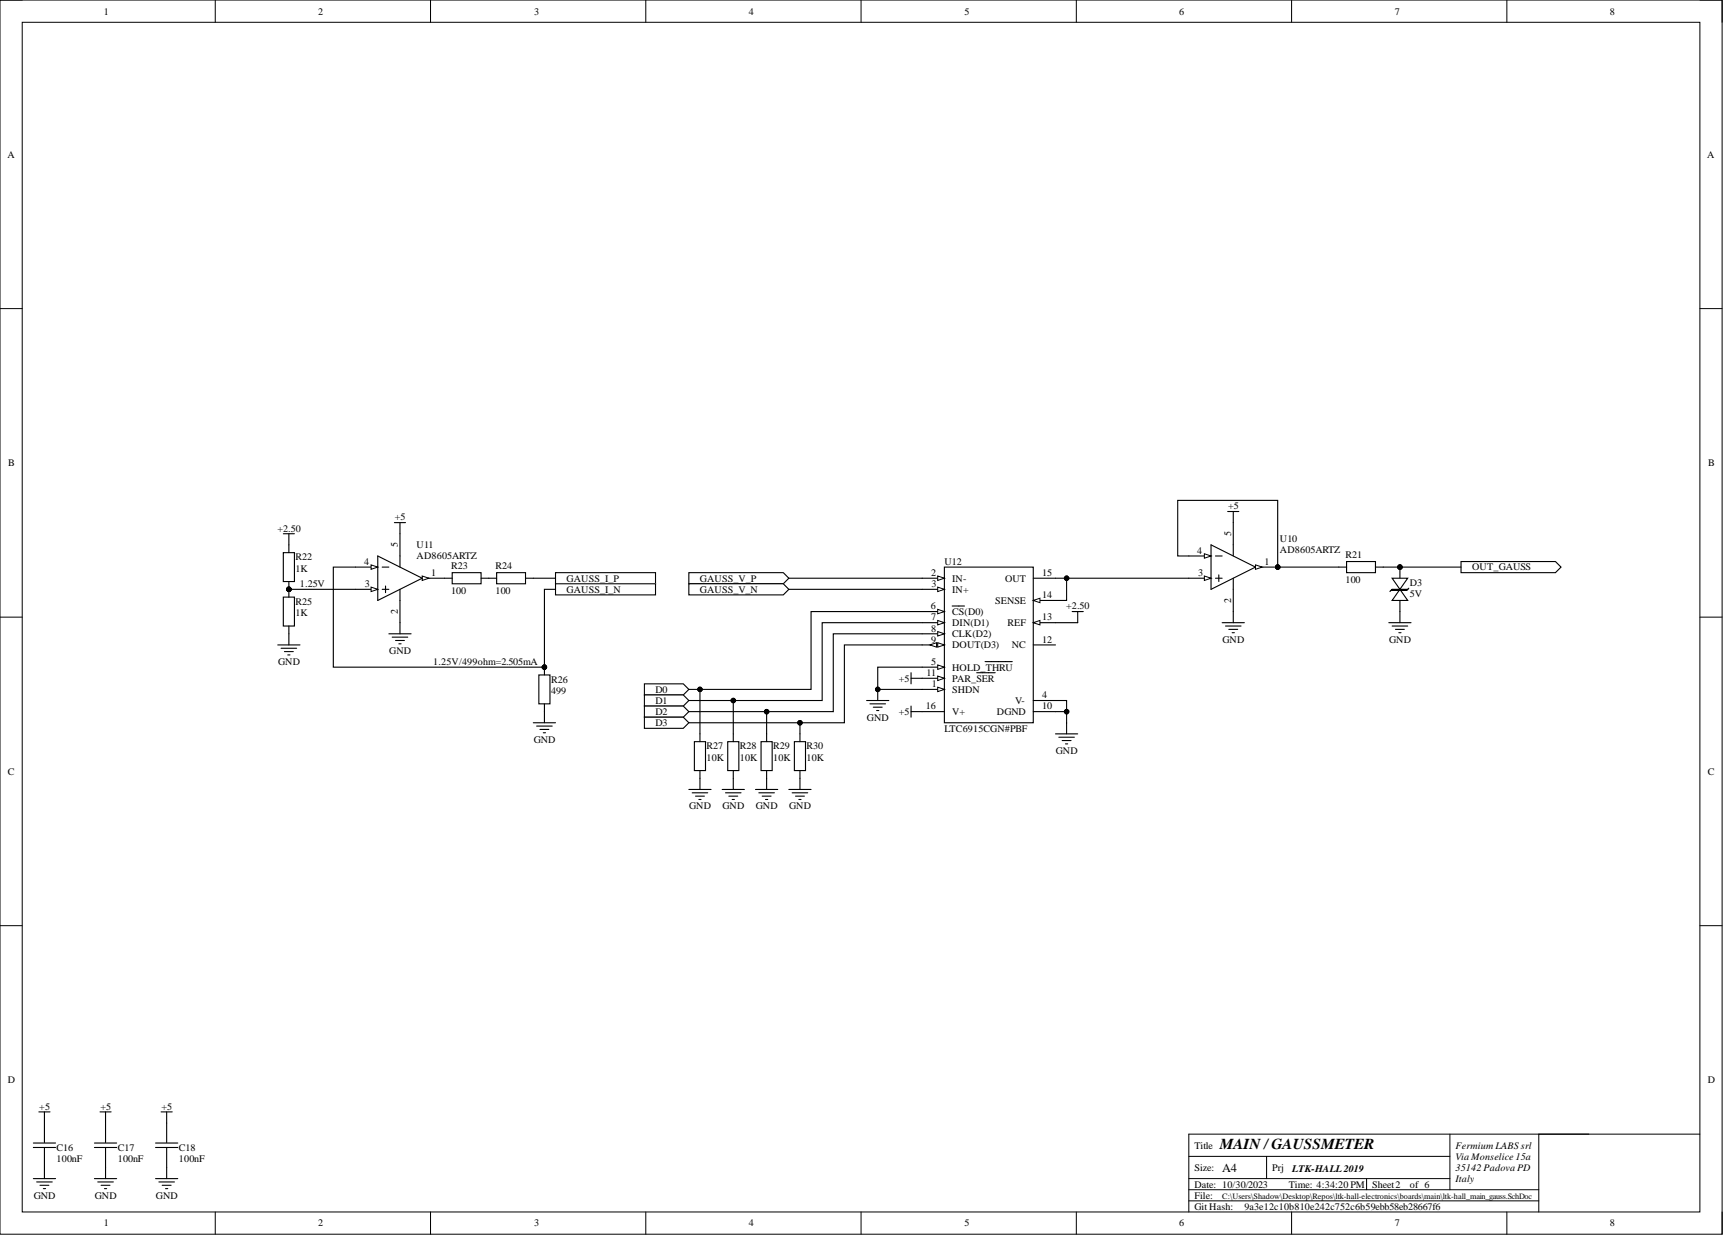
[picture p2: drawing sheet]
<svg xmlns="http://www.w3.org/2000/svg" width="393mm" height="282mm" viewBox="0 0 393 282" stroke-linecap="round" stroke-linejoin="round" font-family="sans-serif">
<defs><g id="words">
<text font-size="3.5" x="278.5" y="262.1">MAIN /GAUSSMETER</text>
<text font-size="2.8" x="279" y="267.4">A4</text>
<g font-size="2.3">
<text x="23.7" y="3.3">1</text>
<text x="72.6" y="3.3">2</text>
<text x="121.9" y="3.3">3</text>
<text x="171" y="3.3">4</text>
<text x="220.2" y="3.3">5</text>
<text x="269.2" y="3.3">6</text>
<text x="318.4" y="3.3">7</text>
<text x="367.5" y="3.3">8</text>
<text x="1.7" y="36">A</text>
<text x="389.8" y="36">A</text>
<text x="1.9" y="106.4">B</text>
<text x="389.9" y="106.4">B</text>
<text x="90.1" y="118.8">+5</text>
<text x="280.4" y="116.2">+5</text>
<text x="63.3" y="121.3">+2.50</text>
<text x="90.8" y="124.9" transform="rotate(-90 90.8 124.9)">5</text>
<text x="95.1" y="125.1">U11</text>
<text x="281" y="122.3" transform="rotate(-90 281 122.3)">5</text>
<text x="292.2" y="123.6">U10</text>
<text x="67.5" y="127.9">R22</text>
<text x="67.5" y="130.4">1K</text>
<text x="83.1" y="128.9">4</text>
<text x="95.1" y="127.7">AD8605ARTZ</text>
<text x="98.4" y="131.5">1</text>
<text x="103" y="129.9">R23</text>
<text x="113.1" y="129.9">R24</text>
<text x="212.6" y="131.5">2</text>
<text x="215.6" y="128.9">U12</text>
<text x="237.9" y="131.5">15</text>
<text x="273.3" y="126.4">4</text>
<text x="273.5" y="131.5">3</text>
<text x="288.6" y="128.9">1</text>
<text x="292.2" y="126.1">AD8605ARTZ</text>
<text x="307.2" y="127.4">R21</text>
<text x="336.1" y="130.2">OUT_GAUSS</text>
<text x="68.5" y="134">1.25V</text>
<text x="83.3" y="134">3</text>
<text x="103" y="135.5">100</text>
<text x="113.1" y="135.5">100</text>
<text x="129.4" y="132.7">GAUSS_I_P</text>
<text x="129.4" y="135.3">GAUSS_I_N</text>
<text x="159.8" y="132.7">GAUSS_V_P</text>
<text x="159.8" y="135.3">GAUSS_V_N</text>
<text x="212.6" y="134">3</text>
<text x="217.4" y="132.7">IN-</text>
<text x="217.4" y="135.3">IN+</text>
<text x="227.2" y="137.8">SENSE</text>
<text x="229.5" y="132.7">OUT</text>
<text x="237.9" y="136.5">14</text>
<text x="281" y="137.6" transform="rotate(-90 281 137.6)">2</text>
<text x="307.2" y="133">100</text>
<text x="321.9" y="133.7">D3</text>
<text x="321.9" y="136.3">5V</text>
<text x="67.5" y="138.1">R25</text>
<text x="67.5" y="140.6">1K</text>
<text x="90.8" y="140.1" transform="rotate(-90 90.8 140.1)">2</text>
<text x="212.5" y="139.1">6</text>
<text x="212.6" y="141.6">7</text>
<text x="217.4" y="140.3">CS(D0)</text>
<text x="217.4" y="142.9">DIN(D1)</text>
<text x="230" y="142.9">REF</text>
<text x="237.9" y="141.6">13</text>
<text x="243.4" y="139.1">+2.50</text>
<text x="88.9" y="149.2">GND</text>
<text x="212.6" y="144.1">8</text>
<text x="212.6" y="146.7">9</text>
<text x="217.4" y="145.4">CLK(D2)</text>
<text x="217.4" y="148">DOUT(D3)</text>
<text x="231" y="148">NC</text>
<text x="237.9" y="146.7">12</text>
<text x="279.1" y="146.7">GND</text>
<text x="317.1" y="146.7">GND</text>
<text x="63.5" y="151.8">GND</text>
<text x="98.9" y="151.8">1.25V/499ohm=2.505mA</text>
<text x="125.8" y="155.8">R26</text>
<text x="205.2" y="155.6">+5</text>
<text x="211.5" y="154.3">11</text>
<text x="212.6" y="151.8">5</text>
<text x="217.4" y="153">HOLD_THRU</text>
<text x="217.4" y="155.6">PAR_SER</text>
<text x="125.8" y="158.4">499</text>
<text x="149.6" y="158.1">D0</text>
<text x="149.6" y="160.6">D1</text>
<text x="211.4" y="161.9">16</text>
<text x="212.7" y="156.8">1</text>
<text x="217.4" y="158.1">SHDN</text>
<text x="231.7" y="160.6">V-</text>
<text x="237.9" y="159.4">4</text>
<text x="237.9" y="161.9">10</text>
<text x="149.6" y="163.2">D2</text>
<text x="149.6" y="165.7">D3</text>
<text x="197.9" y="164.5">GND</text>
<text x="205.2" y="163.2">+5</text>
<text x="215.6" y="167">LTC6915CGN#PBF</text>
<text x="217.4" y="163.2">V+</text>
<text x="227.6" y="163.2">DGND</text>
<text x="121.8" y="169.5">GND</text>
<text x="161.3" y="171">R27</text>
<text x="161.3" y="173.6">10K</text>
<text x="168.9" y="171">R28</text>
<text x="168.9" y="173.6">10K</text>
<text x="176.5" y="171">R29</text>
<text x="176.5" y="173.6">10K</text>
<text x="184.1" y="171">R30</text>
<text x="184.1" y="173.6">10K</text>
<text x="241" y="172.1">GND</text>
<text x="1.8" y="176.8">C</text>
<text x="389.8" y="176.8">C</text>
<text x="157.3" y="184.8">GND</text>
<text x="165" y="184.8">GND</text>
<text x="172.6" y="184.8">GND</text>
<text x="180.2" y="184.8">GND</text>
<text x="1.8" y="247.3">D</text>
<text x="389.8" y="247.3">D</text>
<text x="9" y="253.3">+5</text>
<text x="22.9" y="253.3">+5</text>
<text x="36.9" y="253.3">+5</text>
<text x="12.9" y="262.7">C16</text>
<text x="26.9" y="262.7">C17</text>
<text x="40.8" y="262.7">C18</text>
<text x="272.7" y="262.1">Title</text>
<text x="332.3" y="262.1">Fermium LABS srl</text>
<text x="12.9" y="265.2">100nF</text>
<text x="26.9" y="265.2">100nF</text>
<text x="40.8" y="265.2">100nF</text>
<text x="272.7" y="267.2">Size:</text>
<text x="290.4" y="267.2">Prj</text>
<text x="295" y="267.5">LTK-HALL2019</text>
<text x="332.3" y="264.7">Via Monselice 15a</text>
<text x="332.3" y="267.2">35142 Padova PD</text>
<text x="332.3" y="269.8">Italy</text>
<text x="7.7" y="273.6">GND</text>
<text x="21.6" y="273.6">GND</text>
<text x="35.6" y="273.6">GND</text>
<text x="272.7" y="271">Date: 10/30/2023</text>
<text x="272.7" y="273.6">File:</text>
<text x="294.2" y="271">Time: 4:34:20 PM</text>
<text x="313.2" y="271">Sheet2</text>
<text x="321.9" y="271">of 6</text>
<text x="23.7" y="279.9">1</text>
<text x="72.6" y="279.9">2</text>
<text x="121.9" y="279.9">3</text>
<text x="171" y="279.9">4</text>
<text x="220.2" y="279.9">5</text>
<text x="269.2" y="279.9">6</text>
<text x="272.7" y="276.1">Git Hash:</text>
<text x="284.1" y="276.1">9a3e12c10b810e242c752c6b59ebb58eb28667f6</text>
<text x="318.4" y="279.9">7</text>
<text x="367.5" y="279.9">8</text>
</g>
<text font-size="1.9" x="279" y="273.7">C:\Users\Shadow\Desktop\Repos\ltk-hall-electronics\boards\main\ltk-hall_main_gauss.SchDoc</text>
</g></defs>
<g fill="none" stroke="#000" stroke-width=".23">
<path d="M0 0h393.1v281.7h-393.1zM0 0h5.1M5.1 5.1h383v271.5h-383zM49.1 0v5.1M98.3 0v5.1M147.4 0v5.1M196.6 0v5.1M245.7 0v5.1M294.9 0v5.1M344 0v5.1M388.1 0h5v5.1M0 70.4h5.1"/>
<path d="M388.1 70.4h5M0 140.9h5.1M388.1 140.9h5M0 211.3h5.1M388.1 211.3h5M331 258.9v12.6M351.3 258.9v17.7M388.1 258.9h-116.7v17.7M49.1 276.6v5.1M98.3 276.6v5.1M147.4 276.6v5.1M196.6 276.6v5.1"/>
<path d="M245.7 276.6v5.1M271.4 263.9h59.6M271.4 271.5h79.9M271.4 269h59.6M271.4 274.1h79.9M289.2 263.9v5.1M294.9 276.6v5.1M312 269v2.5M344 276.6v5.1M393.1 276.6v5.1"/>
</g>
<path d="M96.4 132h5.1" fill="none" stroke="#000" stroke-width=".25"/>
<path d="M96.4 131.5l1.5 .5-1.5 .5z" fill="#fff"/>
<path d="M96.4 131.5l1.5 .5-1.5 .5z" fill="none" stroke="#000" stroke-width=".23"/>
<path d="M81.2 134.5h5M91.3 137v5.1" fill="none" stroke="#000" stroke-width=".25"/>
<path d="M84.7 134l1.5 .5-1.5 .5z" fill="#fff"/>
<path d="M84.7 134l1.5 .5-1.5 .5z" fill="none" stroke="#000" stroke-width=".23"/>
<path d="M81.2 129.4h5" fill="none" stroke="#000" stroke-width=".25"/>
<path d="M84.7 128.9l1.5 .5-1.5 .5z" fill="#fff"/>
<g fill="none" stroke="#000" stroke-width=".23">
<path d="M84.7 128.9l1.5 .5-1.5 .5z"/>
<circle cx="65.9" cy="134.5" r=".51"/>
<circle cx="124.3" cy="152.3" r=".51"/>
</g>
<g fill="none" stroke="#000" stroke-width=".25">
<path d="M90 119.3h2.6M91.3 119.3v10.1M64.7 126.1h2.5v6.6h-2.5zM64.7 136.3h2.5v6.6h-2.5zM64.7 121.8h2.5M65.9 121.8v4.3M65.9 132.7v3.6M86.2 126.9l10.2 5.1-10.2 5zM87.3 129.4h1.5M87.3 134.5h1.5M88 133.7v1.6M91.3 134.5v2.5"/>
<path d="M101.5 132h1.7M103.2 130.7h6.6v2.5h-6.6zM109.8 132h3.6M113.4 130.7h6.6v2.5h-6.6zM120 132h1.7M215.6 129.4h20.3v35.6h-20.3zM63.4 147.2h5.1M64.2 148h3.5M64.9 148.7h2.1M65.7 149.5h.5M65.9 142.9v4.3M88.8 144.7h5"/>
<path d="M89.5 145.4h3.6M90.3 146.2h2M91.1 146.9h.5M91.3 142.1v2.6M123 154h2.6v6.6h-2.6zM124.3 152.3v1.7M210.5 157.3h5.1M121.7 165h5.1M122.5 165.7h3.6M123.3 166.5h2M124 167.2h.5M124.3 160.6v4.4"/>
</g>
<g fill="#000">
<circle cx="65.9" cy="134.5" r=".51"/>
<circle cx="124.3" cy="152.3" r=".51"/>
</g>
<path d="M214.1 156.8l1.5 .5-1.5 .6z" fill="#fff"/>
<path d="M214.1 156.8l1.5 .5-1.5 .6z" fill="none" stroke="#000" stroke-width=".23"/>
<path d="M210.5 132h5.1" fill="none" stroke="#000" stroke-width=".25"/>
<path d="M214.1 131.5l1.5 .5-1.5 .5z" fill="#fff"/>
<path d="M214.1 131.5l1.5 .5-1.5 .5z" fill="none" stroke="#000" stroke-width=".23"/>
<path d="M210.5 134.5h5.1" fill="none" stroke="#000" stroke-width=".25"/>
<path d="M214.1 134l1.5 .5-1.5 .5z" fill="#fff"/>
<path d="M214.1 134l1.5 .5-1.5 .5z" fill="none" stroke="#000" stroke-width=".23"/>
<path d="M210.5 152.3h5.1M235.9 159.9h5.1" fill="none" stroke="#000" stroke-width=".25"/>
<path d="M214.1 151.8l1.5 .5-1.5 .5z" fill="#fff"/>
<path d="M214.1 151.8l1.5 .5-1.5 .5z" fill="none" stroke="#000" stroke-width=".23"/>
<path d="M210.5 139.6h5.1M224.9 151h6.2" fill="none" stroke="#000" stroke-width=".25"/>
<path d="M214.1 139.1l1.5 .5-1.5 .5z" fill="#fff"/>
<path d="M214.1 139.1l1.5 .5-1.5 .5z" fill="none" stroke="#000" stroke-width=".23"/>
<path d="M217.4 138.3h2.8M210.5 142.1h5.1" fill="none" stroke="#000" stroke-width=".25"/>
<path d="M214.1 141.6l1.5 .5-1.5 .5z" fill="#fff"/>
<path d="M214.1 141.6l1.5 .5-1.5 .5z" fill="none" stroke="#000" stroke-width=".23"/>
<path d="M210.5 144.7h5.1" fill="none" stroke="#000" stroke-width=".25"/>
<path d="M214.1 144.1l1.5 .6-1.5 .5z" fill="#fff"/>
<path d="M214.1 144.1l1.5 .6-1.5 .5z" fill="none" stroke="#000" stroke-width=".23"/>
<path d="M210.5 147.2h5.1" fill="none" stroke="#000" stroke-width=".25"/>
<path d="M214.1 146.7l1.5 .5-1.5 .5z" fill="#fff"/>
<path d="M214.1 146.7l1.5 .5-1.5 .5z" fill="none" stroke="#000" stroke-width=".23"/>
<path d="M212.3 147.2l1.5-.5v1z" fill="#fff"/>
<path d="M212.3 147.2l1.5-.5v1z" fill="none" stroke="#000" stroke-width=".23"/>
<path d="M210.5 154.8h5.1M235.9 162.4h5.1" fill="none" stroke="#000" stroke-width=".25"/>
<path d="M214.1 154.3l1.5 .5-1.5 .5z" fill="#fff"/>
<path d="M214.1 154.3l1.5 .5-1.5 .5z" fill="none" stroke="#000" stroke-width=".23"/>
<path d="M223 153.5h4.2M235.9 147.2h5.1M235.9 142.1h5.1" fill="none" stroke="#000" stroke-width=".25"/>
<path d="M235.9 142.1l1.5-.5v1z" fill="#fff"/>
<path d="M235.9 142.1l1.5-.5v1z" fill="none" stroke="#000" stroke-width=".23"/>
<path d="M235.9 137h5.1" fill="none" stroke="#000" stroke-width=".25"/>
<path d="M235.9 137l1.5-.5v1.1z" fill="#fff"/>
<g fill="none" stroke="#000" stroke-width=".23">
<path d="M235.9 137l1.5-.5v1.1z"/>
<circle cx="291.7" cy="129.4" r=".51"/>
<circle cx="200.4" cy="157.3" r=".51"/>
</g>
<g fill="none" stroke="#000" stroke-width=".25">
<path d="M235.9 132h5.1M244.8 139.6h2.5M246 139.6v2.5M286.6 129.4h5.1M197.8 159.9h5.1M200.4 157.3v2.6M208 153.5v2.6M208 154.8h2.5M158.5 169.3h2.6v6.6h-2.6zM159.8 167.5v1.8M159.8 175.9v4.3M166.1 169.3h2.6v6.6h-2.6z"/>
<path d="M167.4 167.5v1.8M167.4 175.9v4.3M173.7 169.3h2.6v6.6h-2.6zM175 167.5v1.8M175 175.9v4.3M181.4 169.3h2.5v6.6h-2.5zM182.6 167.5v1.8M182.6 175.9v4.3M198.6 160.6h3.6M199.4 161.4h2M200.1 162.2h.5M208 162.4h7.6"/>
<path d="M208 161.2v2.5M241 167.5h5M241.7 168.3h3.6M242.5 169h2M243.2 169.8h.6M243.5 165v2.5M157.3 180.2h5M158 180.9h3.6M158.8 181.7h2M159.5 182.5h.5M164.9 180.2h5M165.6 180.9h3.6"/>
<path d="M166.4 181.7h2M167.2 182.5h.5M172.5 180.2h5M173.2 180.9h3.6M174 181.7h2M174.8 182.5h.5M180.1 180.2h5.1M180.8 180.9h3.6M181.6 181.7h2M182.4 182.5h.5"/>
</g>
<g fill="#000">
<circle cx="291.7" cy="129.4" r=".51"/>
<circle cx="200.4" cy="157.3" r=".51"/>
</g>
<path d="M286.6 128.9l1.5 .5-1.5 .5z" fill="#fff"/>
<g fill="none" stroke="#000" stroke-width=".23">
<path d="M286.6 128.9l1.5 .5-1.5 .5z"/>
<circle cx="291.7" cy="129.4" r=".51"/>
</g>
<circle cx="291.7" cy="129.4" r=".51" fill="#000"/>
<path d="M271.4 132h5.1M281.5 134.5v5.1" fill="none" stroke="#000" stroke-width=".25"/>
<path d="M274.9 131.5l1.6 .5-1.6 .5z" fill="#fff"/>
<path d="M274.9 131.5l1.6 .5-1.6 .5z" fill="none" stroke="#000" stroke-width=".23"/>
<path d="M271.4 126.9h5.1" fill="none" stroke="#000" stroke-width=".25"/>
<path d="M274.9 126.4l1.6 .5-1.6 .5z" fill="#fff"/>
<g fill="none" stroke="#000" stroke-width=".23">
<path d="M274.9 126.4l1.6 .5-1.6 .5z"/>
<circle cx="319.6" cy="129.4" r=".51"/>
</g>
<g fill="none" stroke="#000" stroke-width=".25">
<path d="M280.3 116.7h2.5M281.5 116.7v10.2M276.5 124.4l10.1 5-10.1 5.1zM277.5 126.9h1.5M277.5 132h1.5M278.2 131.2v1.5M281.5 132v2.5M281.5 139.6v2.5M305.6 129.4h1.8M307.4 128.2h6.6v2.5h-6.6zM314 129.4h1.8M319.6 129.4v3.8"/>
<path d="M319.6 135.8v3.8M279 142.1h5.1M279.8 142.9h3.5M280.5 143.6h2.1M281.3 144.4h.5"/>
</g>
<circle cx="319.6" cy="129.4" r=".51" fill="#000"/>
<path d="M319.6 134.5l1.8 2.5h-3.6z" fill="#fff"/>
<path d="M319.6 134.5l1.8 2.5h-3.6z" fill="none" stroke="#000" stroke-width=".25"/>
<path d="M317.8 132h3.6l-1.8 2.5z" fill="#fff"/>
<path d="M317.8 132h3.6l-1.8 2.5z" fill="none" stroke="#000" stroke-width=".25"/>
<path d="M317.8 134.5h3.6l-.3 .3h-3.5z" fill-rule="evenodd" fill="#fff"/>
<path d="M317.8 134.5h3.6l-.3 .3h-3.5zM317.8 134.5l-.5 .5M319.6 139.6v2.5M321.6 134.3l-.5 .5M317.1 142.1h5M317.8 142.9h3.6M318.6 143.6h2M319.3 144.4h.5" fill="none" stroke="#000" stroke-width=".25"/>
<path d="M333.5 128.2h21.6l1.3 1.2-1.3 1.3h-21.6z" fill-rule="evenodd" fill="#fff"/>
<path d="M333.5 128.2h21.6l1.3 1.2-1.3 1.3h-21.6z" fill="none" stroke="#000" stroke-width=".25"/>
<path d="M126.8 130.7h22.8v2.5h-22.8z" fill-rule="evenodd" fill="#fff"/>
<path d="M126.8 130.7h22.8v2.5h-22.8z" fill="none" stroke="#000" stroke-width=".25"/>
<path d="M157.3 130.7h21.5l1.3 1.3-1.3 1.2h-21.5z" fill-rule="evenodd" fill="#fff"/>
<path d="M157.3 130.7h21.5l1.3 1.3-1.3 1.2h-21.5z" fill="none" stroke="#000" stroke-width=".25"/>
<path d="M126.8 133.2h22.8v2.6h-22.8z" fill-rule="evenodd" fill="#fff"/>
<path d="M126.8 133.2h22.8v2.6h-22.8z" fill="none" stroke="#000" stroke-width=".25"/>
<path d="M157.3 133.2h21.5l1.3 1.3-1.3 1.3h-21.5z" fill-rule="evenodd" fill="#fff"/>
<path d="M157.3 133.2h21.5l1.3 1.3-1.3 1.3h-21.5z" fill="none" stroke="#000" stroke-width=".25"/>
<path d="M147.1 156.1h8.9l1.3 1.2-1.3 1.3h-8.9z" fill-rule="evenodd" fill="#fff"/>
<path d="M147.1 156.1h8.9l1.3 1.2-1.3 1.3h-8.9z" fill="none" stroke="#000" stroke-width=".25"/>
<path d="M147.1 158.6h8.9l1.3 1.3-1.3 1.3h-8.9z" fill-rule="evenodd" fill="#fff"/>
<path d="M147.1 158.6h8.9l1.3 1.3-1.3 1.3h-8.9z" fill="none" stroke="#000" stroke-width=".25"/>
<path d="M147.1 161.2h8.9l1.3 1.2-1.3 1.3h-8.9z" fill-rule="evenodd" fill="#fff"/>
<path d="M147.1 161.2h8.9l1.3 1.2-1.3 1.3h-8.9z" fill="none" stroke="#000" stroke-width=".25"/>
<path d="M147.1 163.7h8.9l1.3 1.3-1.3 1.2h-8.9z" fill-rule="evenodd" fill="#fff"/>
<g fill="none" stroke="#000" stroke-width=".25">
<path d="M65.9 134.5h15.3M81.2 129.4h-5.1v22.9h48.2v-17.8h2.5M121.7 132h5.1M180.1 132h30.4M180.1 134.5h30.4M210.5 139.6h-25.3v17.7h-27.9M241 132h30.4M243.5 132v5h-2.5M271.4 126.9h-2.5v-12.7h22.8v15.2h13.9M315.8 129.4h17.7M159.8 157.3v10.2M167.4 159.9v7.6"/>
<path d="M210.5 152.3h-10.1v5h10.1M210.5 147.2h-17.7v17.8h-35.5M210.5 144.7h-20.3v17.7h-32.9M210.5 142.1h-22.8v17.8h-30.4M241 159.9h2.5v5.1M241 142.1h5M147.1 163.7h8.9l1.3 1.3-1.3 1.2h-8.9zM175 162.4v5.1M182.6 165v2.5M241 162.4h2.5M8.9 253.8h2.5M10.1 253.8v7"/>
<path d="M22.8 253.8h2.6M24.1 253.8v7M36.8 253.8h2.5M38 253.8v7M7.6 260.9h5.1M7.6 261.9h5.1M7.6 269h5.1M8.4 269.8h3.5M9.1 270.5h2.1M9.9 271.3h.5M10.1 262v7M21.6 260.9h5"/>
<path d="M21.6 261.9h5M21.6 269h5M22.3 269.8h3.6M23.1 270.5h2M23.8 271.3h.5M24.1 262v7M35.5 260.9h5.1M35.5 261.9h5.1M35.5 269h5.1M36.3 269.8h3.5M37 270.5h2.1M37.8 271.3h.5"/>
<path d="M38 262v7"/>
</g>
<g fill="#000">
<circle cx="65.9" cy="134.5" r=".51"/>
<circle cx="243.5" cy="132" r=".51"/>
<circle cx="291.7" cy="129.4" r=".51"/>
<circle cx="319.6" cy="129.4" r=".51"/>
<circle cx="124.3" cy="152.3" r=".51"/>
<circle cx="159.8" cy="157.3" r=".51"/>
<circle cx="167.4" cy="159.9" r=".51"/>
<circle cx="200.4" cy="157.3" r=".51"/>
<circle cx="175" cy="162.4" r=".51"/>
<circle cx="182.6" cy="165" r=".51"/>
<circle cx="243.5" cy="162.4" r=".51"/>
</g>
<g fill="none" stroke="#000" stroke-width=".23">
<circle cx="65.9" cy="134.5" r=".51"/>
<circle cx="243.5" cy="132" r=".51"/>
<circle cx="291.7" cy="129.4" r=".51"/>
<circle cx="319.6" cy="129.4" r=".51"/>
<circle cx="124.3" cy="152.3" r=".51"/>
<circle cx="159.8" cy="157.3" r=".51"/>
<circle cx="167.4" cy="159.9" r=".51"/>
<circle cx="200.4" cy="157.3" r=".51"/>
<circle cx="175" cy="162.4" r=".51"/>
<circle cx="182.6" cy="165" r=".51"/>
<circle cx="243.5" cy="162.4" r=".51"/>
</g>
<use href="#words"/>
</svg>
